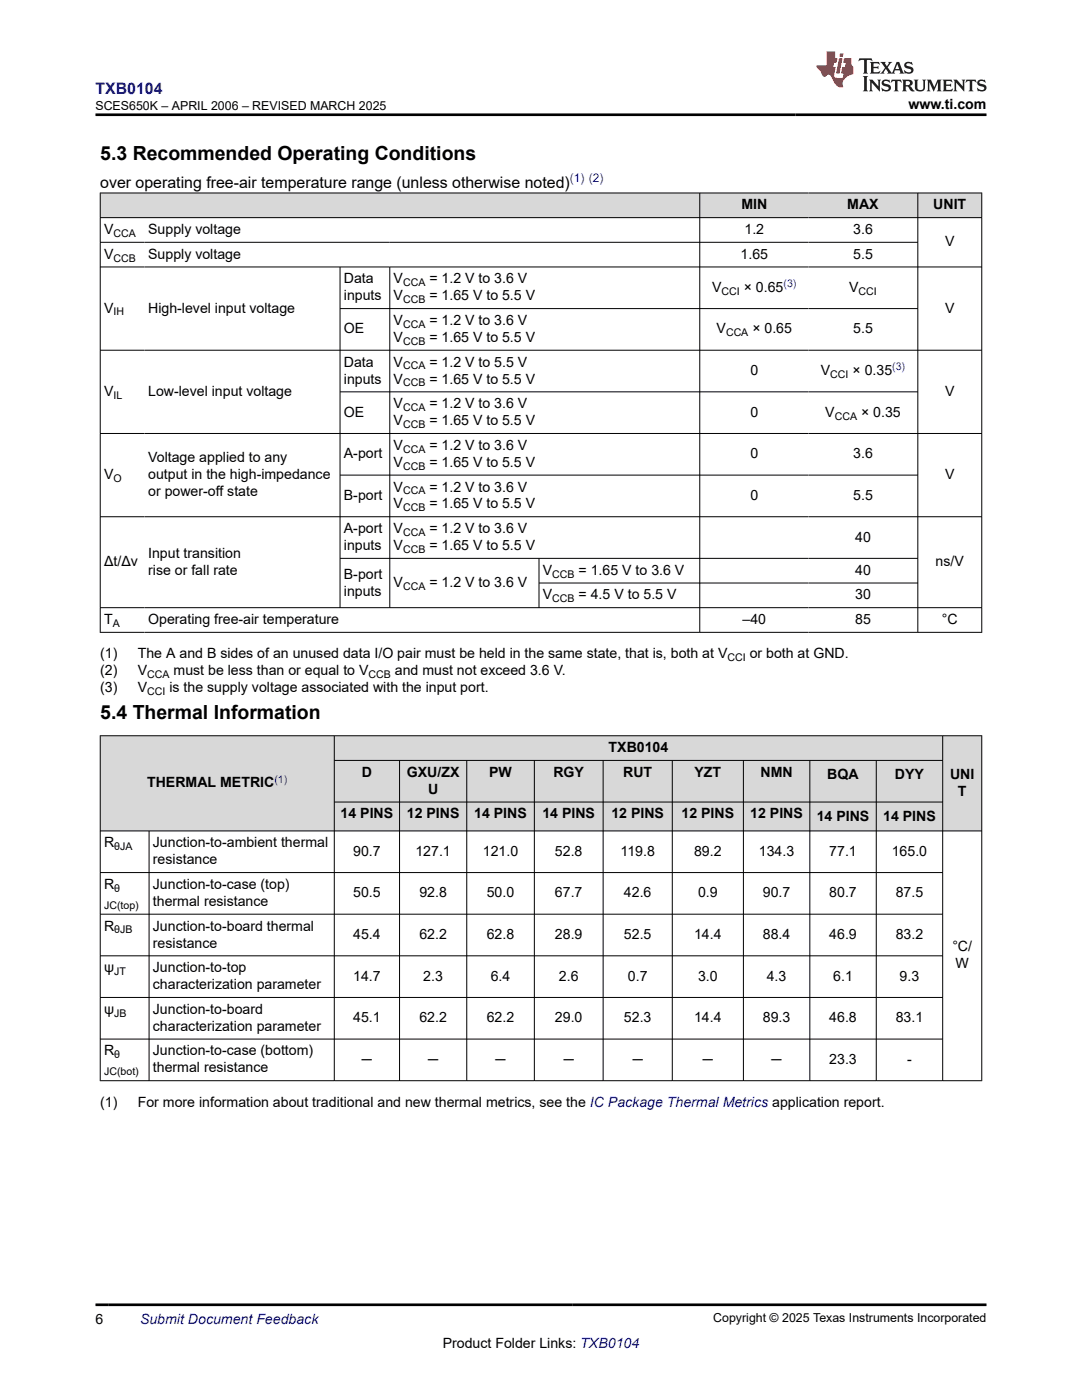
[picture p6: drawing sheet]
<svg xmlns="http://www.w3.org/2000/svg" width="216mm" height="279mm" viewBox="0 0 216 279" stroke-linecap="round" stroke-linejoin="round" font-family="sans-serif">
<defs><g id="words">
<g font-size="3.9">
<text x="20" y="32">5.3 Recommended Operating Conditions</text>
<text x="20" y="143.5">5.4 Thermal Information</text>
</g>
<text font-size="3.2" fill="#00f" x="19.1" y="18.7">TXB0104</text>
<text font-size="3.2" x="20" y="37.5">over operating free-air temperature range (unless otherwise noted)</text>
<g font-size="2.8">
<text x="181.3" y="21.8">www.ti.com</text>
<text x="147.9" y="41.8">MIN</text>
<text x="169.1" y="41.8">MAX</text>
<text x="186.2" y="41.8">UNIT</text>
<text x="20.8" y="46.7">V</text>
<text x="29.6" y="46.7">Supply voltage</text>
<text x="148.6" y="46.7">1.2</text>
<text x="170.2" y="46.7">3.6</text>
<text x="20.8" y="51.6">V</text>
<text x="29.6" y="51.6">Supply voltage</text>
<text x="147.8" y="51.6">1.65</text>
<text x="170.2" y="51.6">5.5</text>
<text x="188.6" y="49.2">V</text>
<text x="68.6" y="56.6">Data</text>
<text x="68.6" y="59.9">inputs</text>
<text x="78.5" y="56.6">V</text>
<text x="78.5" y="59.9">V</text>
<text x="85.7" y="56.6">= 1.2 V to 3.6 V</text>
<text x="85.7" y="59.9">= 1.65 V to 5.5 V</text>
<text x="142.1" y="58.2">V</text>
<text x="148.4" y="58.2">× 0.65</text>
<text x="169.4" y="58.2">V</text>
<text x="20.8" y="62.4">V</text>
<text x="29.6" y="62.4">High-level input voltage</text>
<text x="78.5" y="64.9">V</text>
<text x="85.7" y="64.9">= 1.2 V to 3.6 V</text>
<text x="188.6" y="62.4">V</text>
<text x="68.6" y="66.6">OE</text>
<text x="78.5" y="68.2">V</text>
<text x="85.7" y="68.2">= 1.65 V to 5.5 V</text>
<text x="143" y="66.6">V</text>
<text x="150.1" y="66.6">× 0.65</text>
<text x="170.2" y="66.6">5.5</text>
<text x="68.6" y="73.2">Data</text>
<text x="68.6" y="76.6">inputs</text>
<text x="78.5" y="73.2">V</text>
<text x="78.5" y="76.6">V</text>
<text x="85.7" y="73.2">= 1.2 V to 5.5 V</text>
<text x="85.7" y="76.6">= 1.65 V to 5.5 V</text>
<text x="149.7" y="74.9">0</text>
<text x="163.8" y="74.9">V</text>
<text x="170.1" y="74.9">× 0.35</text>
<text x="20.8" y="79">V</text>
<text x="29.6" y="79">Low-level input voltage</text>
<text x="68.6" y="83.2">OE</text>
<text x="78.5" y="81.5">V</text>
<text x="85.7" y="81.5">= 1.2 V to 3.6 V</text>
<text x="149.7" y="83.2">0</text>
<text x="164.7" y="83.2">V</text>
<text x="171.8" y="83.2">× 0.35</text>
<text x="188.6" y="79">V</text>
<text x="78.5" y="89.8">V</text>
<text x="78.5" y="84.9">V</text>
<text x="85.7" y="89.8">= 1.2 V to 3.6 V</text>
<text x="85.7" y="84.9">= 1.65 V to 5.5 V</text>
<text x="20.8" y="95.6">V</text>
<text x="29.6" y="92.2">Voltage applied to any</text>
<text x="29.6" y="95.6">output in the high-impedance</text>
<text x="68.6" y="91.5">A-port</text>
<text x="78.5" y="93.2">V</text>
<text x="85.7" y="93.2">= 1.65 V to 5.5 V</text>
<text x="149.7" y="91.5">0</text>
<text x="170.2" y="91.5">3.6</text>
<text x="188.6" y="95.6">V</text>
<text x="29.6" y="99">or power-off state</text>
<text x="68.6" y="99.8">B-port</text>
<text x="78.5" y="98.1">V</text>
<text x="78.5" y="101.5">V</text>
<text x="85.7" y="98.1">= 1.2 V to 3.6 V</text>
<text x="85.7" y="101.5">= 1.65 V to 5.5 V</text>
<text x="149.7" y="99.8">0</text>
<text x="170.2" y="99.8">5.5</text>
<text x="68.6" y="106.4">A-port</text>
<text x="78.5" y="106.4">V</text>
<text x="85.7" y="106.4">= 1.2 V to 3.6 V</text>
<text x="20.8" y="113">Δt/Δv</text>
<text x="29.6" y="111.3">Input transition</text>
<text x="68.6" y="109.8">inputs</text>
<text x="78.5" y="109.8">V</text>
<text x="85.7" y="109.8">= 1.65 V to 5.5 V</text>
<text x="170.6" y="108.1">40</text>
<text x="186.7" y="113">ns/V</text>
<text x="29.6" y="114.7">rise or fall rate</text>
<text x="68.6" y="115.5">B-port</text>
<text x="68.6" y="118.9">inputs</text>
<text x="78.5" y="117.2">V</text>
<text x="85.7" y="117.2">= 1.2 V to 3.6 V</text>
<text x="108.3" y="114.7">V</text>
<text x="108.3" y="119.6">V</text>
<text x="115.5" y="114.7">= 1.65 V to 3.6 V</text>
<text x="115.5" y="119.6">= 4.5 V to 5.5 V</text>
<text x="170.6" y="114.7">40</text>
<text x="170.6" y="119.6">30</text>
<text x="20.8" y="124.5">T</text>
<text x="29.6" y="124.5">Operating free-air temperature</text>
<text x="148.2" y="124.5">–40</text>
<text x="170.6" y="124.5">85</text>
<text x="187.9" y="124.5">°C</text>
<text x="20" y="131.3">(1)</text>
<text x="27.5" y="131.3">The A and B sides of an unused data I/O pair must be held in the same state, that is, both at V</text>
<text x="149.6" y="131.3">or both at GND.</text>
<text x="20" y="134.7">(2)</text>
<text x="27.5" y="134.7">V</text>
<text x="34.6" y="134.7">must be less than or equal to V</text>
<text x="78.8" y="134.7">and must not exceed 3.6 V.</text>
<text x="20" y="138.1">(3)</text>
<text x="27.5" y="138.1">V</text>
<text x="33.8" y="138.1">is the supply voltage associated with the input port.</text>
<text x="72.2" y="155">D</text>
<text x="81.2" y="155">GXU/ZX</text>
<text x="97.6" y="155">PW</text>
<text x="110.4" y="155">RGY</text>
<text x="121.4" y="150.1">TXB0104</text>
<text x="124.3" y="155">RUT</text>
<text x="138.6" y="155">YZT</text>
<text x="151.8" y="155">NMN</text>
<text x="165.1" y="155.5">BQA</text>
<text x="178.6" y="155.5">DYY</text>
<text x="189.6" y="155.5">UNI</text>
<text x="29.4" y="157.1">THERMAL METRIC</text>
<text x="85.4" y="158.4">U</text>
<text x="191.1" y="158.8">T</text>
<text x="68" y="163.3">14 PINS</text>
<text x="81.2" y="163.3">12 PINS</text>
<text x="94.6" y="163.3">14 PINS</text>
<text x="108.2" y="163.3">14 PINS</text>
<text x="122" y="163.3">12 PINS</text>
<text x="136" y="163.3">12 PINS</text>
<text x="149.7" y="163.3">12 PINS</text>
<text x="163" y="163.8">14 PINS</text>
<text x="176.2" y="163.8">14 PINS</text>
<text x="20.8" y="169.1">R</text>
<text x="30.5" y="169.1">Junction-to-ambient thermal</text>
<text x="30.5" y="172.5">resistance</text>
<text x="70.5" y="170.8">90.7</text>
<text x="82.9" y="170.8">127.1</text>
<text x="96.3" y="170.8">121.0</text>
<text x="110.7" y="170.8">52.8</text>
<text x="123.8" y="170.8">119.8</text>
<text x="138.5" y="170.8">89.2</text>
<text x="151.4" y="170.8">134.3</text>
<text x="165.5" y="170.8">77.1</text>
<text x="177.9" y="170.8">165.0</text>
<text x="20.8" y="177.4">R</text>
<text x="30.5" y="177.4">Junction-to-case (top)</text>
<text x="70.5" y="179.1">50.5</text>
<text x="83.7" y="179.1">92.8</text>
<text x="97.1" y="179.1">50.0</text>
<text x="110.7" y="179.1">67.7</text>
<text x="124.5" y="179.1">42.6</text>
<text x="139.3" y="179.1">0.9</text>
<text x="152.2" y="179.1">90.7</text>
<text x="165.5" y="179.1">80.7</text>
<text x="178.7" y="179.1">87.5</text>
<text x="20.8" y="185.7">R</text>
<text x="30.5" y="180.8">thermal resistance</text>
<text x="30.5" y="185.7">Junction-to-board thermal</text>
<text x="30.5" y="189.1">resistance</text>
<text x="70.5" y="187.4">45.4</text>
<text x="83.7" y="187.4">62.2</text>
<text x="97.1" y="187.4">62.8</text>
<text x="110.7" y="187.4">28.9</text>
<text x="124.5" y="187.4">52.5</text>
<text x="138.5" y="187.4">14.4</text>
<text x="152.2" y="187.4">88.4</text>
<text x="165.5" y="187.4">46.9</text>
<text x="178.7" y="187.4">83.2</text>
<text x="190" y="189.9">°C/</text>
<text x="20.8" y="194">ψ</text>
<text x="30.5" y="194">Junction-to-top</text>
<text x="30.5" y="197.4">characterization parameter</text>
<text x="70.5" y="195.7">14.7</text>
<text x="84.5" y="195.7">2.3</text>
<text x="97.9" y="195.7">6.4</text>
<text x="111.5" y="195.7">2.6</text>
<text x="125.3" y="195.7">0.7</text>
<text x="139.3" y="195.7">3.0</text>
<text x="153" y="195.7">4.3</text>
<text x="166.3" y="195.7">6.1</text>
<text x="179.5" y="195.7">9.3</text>
<text x="190.7" y="193.3">W</text>
<text x="20.8" y="202.3">ψ</text>
<text x="30.5" y="202.3">Junction-to-board</text>
<text x="30.5" y="205.7">characterization parameter</text>
<text x="70.5" y="204">45.1</text>
<text x="83.7" y="204">62.2</text>
<text x="97.1" y="204">62.2</text>
<text x="110.7" y="204">29.0</text>
<text x="124.5" y="204">52.3</text>
<text x="138.5" y="204">14.4</text>
<text x="152.2" y="204">89.3</text>
<text x="165.5" y="204">46.8</text>
<text x="178.7" y="204">83.1</text>
<text x="20.8" y="210.6">R</text>
<text x="30.5" y="210.6">Junction-to-case (bottom)</text>
<text x="30.5" y="214">thermal resistance</text>
<text x="72.2" y="212.3">─</text>
<text x="85.4" y="212.3">─</text>
<text x="98.9" y="212.3">─</text>
<text x="112.5" y="212.3">─</text>
<text x="126.2" y="212.3">─</text>
<text x="140.2" y="212.3">─</text>
<text x="154" y="212.3">─</text>
<text x="165.5" y="212.3">23.3</text>
<text x="181" y="212.3">-</text>
<text x="20" y="220.8">(1)</text>
<text x="27.5" y="220.8">For more information about traditional and new thermal metrics, see the IC Package Thermal Metrics application report.</text>
<text x="19.1" y="264.2">6</text>
<text x="88.3" y="269">Product Folder Links: TXB0104</text>
</g>
<text font-size="2.8" fill="#00f" x="27.9" y="264.2">Submit Document Feedback</text>
<g font-size="2.5">
<text x="19" y="21.9">SCES650K – APRIL 2006 – REVISED MARCH 2025</text>
<text x="142.3" y="263.9">Copyright © 2025 Texas Instruments Incorporated</text>
</g>
<text font-size="2.4" fill="#00f" x="113.7" y="36.4">(1) (2)</text>
<g font-size="2.1">
<text x="22.6" y="47.3">CCA</text>
<text x="22.6" y="52.2">CCB</text>
<text x="80.4" y="57.1">CCA</text>
<text x="144" y="58.8">CCI</text>
<text x="171.3" y="58.8">CCI</text>
<text x="22.6" y="63">IH</text>
<text x="80.4" y="65.4">CCA</text>
<text x="80.4" y="60.5">CCB</text>
<text x="80.4" y="68.8">CCB</text>
<text x="144.9" y="67.1">CCA</text>
<text x="80.4" y="73.7">CCA</text>
<text x="80.4" y="77.1">CCB</text>
<text x="165.7" y="75.4">CCI</text>
<text x="22.6" y="79.6">IL</text>
<text x="80.4" y="82">CCA</text>
<text x="166.6" y="83.7">CCA</text>
<text x="80.4" y="85.4">CCB</text>
<text x="80.4" y="90.3">CCA</text>
<text x="80.4" y="93.7">CCB</text>
<text x="22.6" y="96.2">O</text>
<text x="80.4" y="98.7">CCA</text>
<text x="80.4" y="107">CCA</text>
<text x="80.4" y="102">CCB</text>
<text x="80.4" y="110.4">CCB</text>
<text x="80.4" y="117.7">CCA</text>
<text x="110.2" y="115.3">CCB</text>
<text x="22.5" y="125.1">A</text>
<text x="110.2" y="120.2">CCB</text>
<text x="145.2" y="131.9">CCI</text>
<text x="29.4" y="135.3">CCA</text>
<text x="73.5" y="135.3">CCB</text>
<text x="29.4" y="138.7">CCI</text>
<text x="22.8" y="169.7">θJA</text>
<text x="22.8" y="178">θ</text>
<text x="20.8" y="181.4">JC(top)</text>
<text x="22.8" y="186.3">θJB</text>
<text x="22.8" y="194.6">JT</text>
<text x="22.8" y="202.9">JB</text>
<text x="20.8" y="214.6">JC(bot)</text>
<text x="22.8" y="211.2">θ</text>
</g>
<g font-size="2.1" fill="#00f">
<text x="156.3" y="57.3">(3)</text>
<text x="178" y="73.9">(3)</text>
<text x="54.8" y="156.2">(1)</text>
</g>
</g></defs>
<g fill="#d8d8d8">
<path d="M20 38.5h175.9v4.9h-175.9z" fill-rule="evenodd"/>
<path d="M20.1 38.6h119.5v4.8h-119.5z" fill-rule="evenodd"/>
<path d="M139.7 38.6h21.6v4.8h-21.6z" fill-rule="evenodd"/>
<path d="M161.3 38.6h21.8v4.8h-21.8z" fill-rule="evenodd"/>
<path d="M183.2 38.6h12.6v4.8h-12.6z" fill-rule="evenodd"/>
</g>
<g fill="none" stroke="#000" stroke-width=".2">
<path d="M19.9 38.5h176.1M20 38.5v87.8M139.6 38.5v87.8M183.1 38.5v87.8M195.9 38.5v87.8M19.9 43.4h176.1M19.9 48.4h163.3M67.9 53.3v68M77.8 53.3v68M196 53.3h-176.1M19.9 69.9h176.1M67.9 61.6h115.3"/>
<path d="M67.9 78.2h115.3M19.9 86.5h176.1M67.9 94.8h115.3M19.9 103.1h176.1M67.9 111.4h115.3M107.6 111.4v9.9M107.6 116.4h75.6M19.9 121.3h176.1M19.9 126.2h176.1"/>
</g>
<g fill="#d8d8d8">
<path d="M20 146.8h175.9v5h-175.9z" fill-rule="evenodd"/>
<path d="M20.1 146.9h46.5v18.9h-46.5z" fill-rule="evenodd"/>
<path d="M66.8 146.9h121.2v4.8h-121.2z" fill-rule="evenodd"/>
<path d="M188.2 146.9h7.6v18.9h-7.6z" fill-rule="evenodd"/>
<path d="M66.8 151.8h12.9v8.2h-12.9z" fill-rule="evenodd"/>
<path d="M79.8 151.8h13.3v8.2h-13.3z" fill-rule="evenodd"/>
<path d="M93.2 151.8h13.4v8.2h-13.4z" fill-rule="evenodd"/>
<path d="M106.7 151.8h13.6v8.2h-13.6z" fill-rule="evenodd"/>
<path d="M120.4 151.8h13.7v8.2h-13.7z" fill-rule="evenodd"/>
<path d="M134.2 151.8h14.1v8.2h-14.1z" fill-rule="evenodd"/>
<path d="M148.4 151.8h13.1v8.2h-13.1z" fill-rule="evenodd"/>
<path d="M161.7 151.8h13.1v8.2h-13.1z" fill-rule="evenodd"/>
<path d="M174.9 151.8h13.1v8.2h-13.1z" fill-rule="evenodd"/>
<path d="M66.8 160.1h12.9v5.7h-12.9z" fill-rule="evenodd"/>
<path d="M79.8 160.1h13.3v5.7h-13.3z" fill-rule="evenodd"/>
<path d="M93.2 160.1h13.4v5.7h-13.4z" fill-rule="evenodd"/>
<path d="M106.7 160.1h13.6v5.7h-13.6z" fill-rule="evenodd"/>
<path d="M120.4 160.1h13.7v5.7h-13.7z" fill-rule="evenodd"/>
<path d="M134.2 160.1h14.1v5.7h-14.1z" fill-rule="evenodd"/>
<path d="M148.4 160.1h13.1v5.7h-13.1z" fill-rule="evenodd"/>
<path d="M161.7 160.1h13.1v5.7h-13.1z" fill-rule="evenodd"/>
<path d="M174.9 160.1h13.1v5.7h-13.1z" fill-rule="evenodd"/>
</g>
<g fill="none" stroke="#000" stroke-width=".2">
<path d="M19.9 146.8h176.1M20 146.8v68.9M66.7 146.8v68.9M66.7 151.8h121.5M79.7 151.8v63.9M93.1 151.8v63.9M106.6 151.8v63.9M120.3 151.8v63.9M134.1 151.8v63.9M148.3 151.8v63.9M161.6 151.8v63.9M174.8 151.8v63.9"/>
<path d="M188.1 146.8v68.9M195.9 146.8v68.9M19.9 165.8h176.1M19.9 174.1h168.3M29.7 165.8v49.9M66.7 160.1h121.5M19.9 182.4h168.3M19.9 190.8h168.3M19.9 199.1h168.3M19.9 215.7h176.1M19.9 207.4h168.3"/>
</g>
<path d="M171.5 11.6l-.2 .6 .5-.2h.6v.1v2.2l-.2 .4h1l-.2-.4v-2.2v-.1h.5l.6 .2-.2-.6zM173.6 12.4l.2 .3v1.6l-.2 .4h1.9l.1-.6a1.08 1.08 0 0 1-1.3 .2v-.7h.6l.4 .2v-.7l-.4 .2h-.6v-.5l.2-.2a1 1 0 0 1 1 .3l-.1-.5zM175.7 12.4l.9 1.1-1 1.2h.9l-.2-.2 .5-.8 .4 .8-.2 .2h1.6l-.2-.2 .2-.5h.9l.1 .5-.1 .2h.9l-.2-.4-.8-1.9h-.5l-.9 2.1-.9-1.1 .9-1h-.8l.2 .2-.4 .6-.4-.6 .2-.2zM179 12.8l.4 1h-.7zM180.7 12.5a.65 .65 0 0 0-.2 .7 .65 .65 0 0 0 .6 .5l.6 .1 .1 .3a.79 .79 0 0 1-.7 .4 .79 .79 0 0 1-.7-.5l.1 .7 .2-.1a.93 .93 0 0 0 1.1 0 .93 .93 0 0 0 .4-.9 1.46 1.46 0 0 0-1.2-.6l-.1-.3a1.09 1.09 0 0 1 1.2 .2l-.2-.6-.1 .1-.5-.2zM172.2 15.2l.2 .4v2.2l-.2 .4h1l-.2-.4v-2.2l.2-.4zM173.4 15.9l.2 .4v1.5l-.2 .4h.8l-.3-.4 .1-1.3 1.6 1.8v-2l.2-.4h-.7l.1 .2 .1 1.1-1.2-1.3zM176.2 16a.65 .65 0 0 0-.2 .8 .65 .65 0 0 0 .6 .4l.6 .2 .1 .2a.79 .79 0 0 1-.7 .4 .79 .79 0 0 1-.7-.5l.1 .7 .2-.1a.93 .93 0 0 0 1.1 .1 .93 .93 0 0 0 .4-1 1.46 1.46 0 0 0-1.2-.5l-.1-.4a1.09 1.09 0 0 1 1.2 .2l-.1-.6-.2 .1-.5-.1zM177.9 15.9l-.1 .6a.63 .63 0 0 1 .8-.3v1.6l-.3 .4h1l-.2-.4v-1.6a.66 .66 0 0 1 .8 .3l-.1-.6zM180 15.9l.2 .4v1.5l-.2 .4h1l-.2-.2-.1-.7h.5l.1 .2a.79 .79 0 0 0 1.2 .6l-1-.9a.61 .61 0 0 0 .6-.6 .61 .61 0 0 0-.5-.7zM180.8 16.2h.1a.47 .47 0 0 1 .5 .1 .47 .47 0 0 1 .1 .5l-.1 .1-.7 .1zM182.3 15.9l.2 .2a2.27 2.27 0 0 0 .4 2 1.04 1.04 0 0 0 1.7-.7v-1.3l.2-.2h-.8l.2 .4v1.1a.6 .6 0 0 1-.6 .6 .6 .6 0 0 1-.6-.6v-1.1l.3-.4zM184.9 15.9l.2 .4v1.5l-.2 .4h.8l-.3-.4v-1.4l.9 1.9 .9-1.9v1.4l-.3 .4h1l-.2-.4v-1.5l.2-.4h-.8l-.7 1.5-.6-1.5zM188.1 15.9l.2 .4v1.5l-.2 .4h1.9l.1-.6a1.09 1.09 0 0 1-1.3 .2v-.7h.6l.4 .2v-.6l-.4 .2h-.6v-.6l.2-.1a1.01 1.01 0 0 1 1 .3l-.1-.6zM190.2 15.9l.3 .4v1.5l-.3 .4h.8l-.2-.4v-1.3l1.6 1.8v-2l.2-.4h-.7l.2 .2v1.1l-1.2-1.3zM192.8 15.9l-.1 .6a.63 .63 0 0 1 .8-.3v1.6l-.3 .4h1l-.2-.4v-1.6a.66 .66 0 0 1 .8 .3l-.1-.6zM195.2 16a.65 .65 0 0 0-.2 .8 .65 .65 0 0 0 .6 .4l.6 .2 .2 .2a.79 .79 0 0 1-.7 .4 .79 .79 0 0 1-.7-.5l.1 .7 .2-.1a.93 .93 0 0 0 1 .1 .93 .93 0 0 0 .5-1 1.46 1.46 0 0 0-1.3-.5v-.4a1.09 1.09 0 0 1 1.2 .2l-.2-.6-.2 .1-.5-.1z" fill="#231f20"/>
<path d="M164.9 10.3v2.7h-2l.1 .4 .8 1a.95 .95 0 0 0 1 .9 .59 .59 0 0 1 .5-.4 .59 .59 0 0 1 .5 .3l.4 .8a1.59 1.59 0 0 0 2.1 1.4 1.61 1.61 0 0 1 1-2.3l1-.3-.1-1.5a1.59 1.59 0 0 1-.3-1.7h-1.5l-.2 .9h.6l-.2 .9h-.5l-.2 .9v.3l.4 .1-.1 .9h-.7a.73 .73 0 0 1-1-.7l.3-1.5h-.5l.1-.9h.5l.2-.9h-.5v-1.3zM167.4 11.6l-.6 3.1h.7l.6-3.1zM167.6 10.7l-.1 .6h.7l.1-.6z" fill="#ed1c24"/>
<path d="M19.1 22.9h177.8M19.1 260.4h177.8" fill="none" stroke="#000" stroke-width=".53"/>
<use href="#words"/>
</svg>
